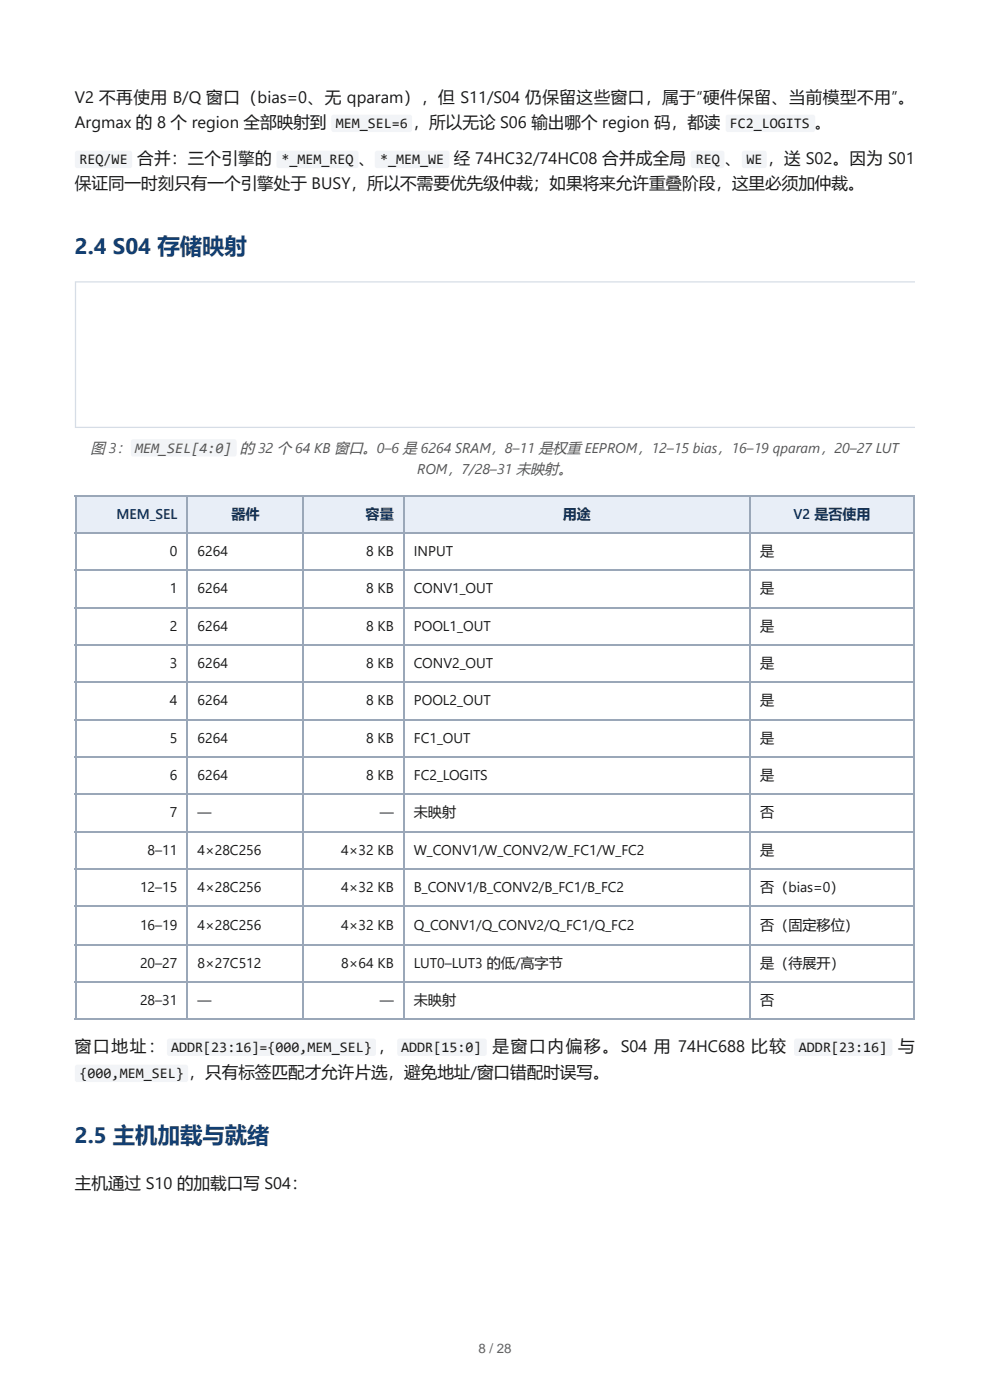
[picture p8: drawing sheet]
<svg xmlns="http://www.w3.org/2000/svg" width="210mm" height="297mm" viewBox="0 0 210 297" stroke-linecap="round" stroke-linejoin="round" font-family="sans-serif">
<defs><g id="words">
<g font-size="4.7" fill="#123f73">
<text x="15.9" y="53.9">2.4 S04 存储映射</text>
<text x="15.9" y="242.5">2.5 主机加载与就绪</text>
</g>
<g font-size="3.5" fill="#1a1a1a">
<text x="15.9" y="21.9">V2 不再使用 B/Q 窗口（bias=0、无 qparam），但 S11/S04 仍保留这些窗口，属于“硬件保留、当前模型不用”。</text>
<text x="15.9" y="27.2">Argmax 的 8 个 region 全部映射到</text>
<text x="87.5" y="27.2">，所以无论 S06 输出哪个 region 码，都读</text>
<text x="172.7" y="27.2">。</text>
<text x="29.1" y="34.9">合并：三个引擎的</text>
<text x="76" y="34.9">、</text>
<text x="96.2" y="34.9">经 74HC32/74HC08 合并成全局</text>
<text x="153.7" y="34.9">、</text>
<text x="162.7" y="34.9">，送 S02。因为 S01</text>
<text x="15.9" y="40.2">保证同一时刻只有一个引擎处于 BUSY，所以不需要优先级仲裁；如果将来允许重叠阶段，这里必须加仲裁。</text>
<text x="15.9" y="223.2">窗口地址：</text>
<text x="80.2" y="223.2">，</text>
<text x="104.4" y="223.2">是窗口内偏移。S04 用 74HC688 比较</text>
<text x="190.4" y="223.2">与</text>
<text x="40" y="228.8">，只有标签匹配才允许片选，避免地址/窗口错配时误写。</text>
<text x="15.9" y="252.3">主机通过 S10 的加载口写 S04：</text>
</g>
<g font-size="3.1" fill="#1a1a1a">
<text x="71.2" y="27.2">MEM_SEL=6</text>
<text x="154.7" y="27.2">FC2_LOGITS</text>
<text x="16.9" y="34.9">REQ/WE</text>
<text x="59.6" y="34.9">*_MEM_REQ</text>
<text x="80.6" y="34.9">*_MEM_WE</text>
<text x="147.5" y="34.9">REQ</text>
<text x="158.2" y="34.9">WE</text>
<text x="36.3" y="223.2">ADDR[23:16]={000,MEM_SEL}</text>
<text x="85.1" y="223.2">ADDR[15:0]</text>
<text x="169.4" y="223.2">ADDR[23:16]</text>
<text x="16.9" y="228.8">{000,MEM_SEL}</text>
</g>
<g font-size="3.1" fill="#555">
<text x="19.3" y="96.1">图 3：</text>
<text x="28.7" y="96.1">MEM_SEL[4:0]</text>
<text x="50.9" y="96.1">的 32 个 64 KB 窗口。0–6 是 6264 SRAM，8–11 是权重 EEPROM，12–15 bias，16–19 qparam，20–27 LUT</text>
</g>
<text font-size="3" fill="#555" x="88.4" y="100.6">ROM，7/28–31 未映射。</text>
<g font-size="3" fill="#0b2e59">
<text x="24.7" y="110.1">MEM_SEL</text>
<text x="49.1" y="110.1">器件</text>
<text x="77.5" y="110.1">容量</text>
<text x="119.3" y="110.1">用途</text>
<text x="168.2" y="110.1">V2 是否使用</text>
</g>
<g font-size="3" fill="#1a1a1a">
<text x="36" y="118">0</text>
<text x="41.9" y="118">6264</text>
<text x="77.6" y="118">8 KB</text>
<text x="87.7" y="118">INPUT</text>
<text x="161.2" y="118">是</text>
<text x="36" y="125.9">1</text>
<text x="41.9" y="125.9">6264</text>
<text x="77.6" y="125.9">8 KB</text>
<text x="87.7" y="125.9">CONV1_OUT</text>
<text x="161.2" y="125.9">是</text>
<text x="36" y="133.8">2</text>
<text x="41.9" y="133.8">6264</text>
<text x="77.6" y="133.8">8 KB</text>
<text x="87.7" y="133.8">POOL1_OUT</text>
<text x="161.2" y="133.8">是</text>
<text x="36" y="141.7">3</text>
<text x="41.9" y="141.7">6264</text>
<text x="77.6" y="141.7">8 KB</text>
<text x="87.7" y="141.7">CONV2_OUT</text>
<text x="161.2" y="141.7">是</text>
<text x="36" y="149.6">4</text>
<text x="41.9" y="149.6">6264</text>
<text x="77.6" y="149.6">8 KB</text>
<text x="87.7" y="149.6">POOL2_OUT</text>
<text x="161.2" y="149.6">是</text>
<text x="36" y="157.5">5</text>
<text x="41.9" y="157.5">6264</text>
<text x="77.6" y="157.5">8 KB</text>
<text x="87.7" y="157.5">FC1_OUT</text>
<text x="161.2" y="157.5">是</text>
<text x="36" y="165.5">6</text>
<text x="41.9" y="165.5">6264</text>
<text x="77.6" y="165.5">8 KB</text>
<text x="87.7" y="165.5">FC2_LOGITS</text>
<text x="161.2" y="165.5">是</text>
<text x="36" y="173.4">7</text>
<text x="41.9" y="173.4">—</text>
<text x="80.5" y="173.4">—</text>
<text x="87.7" y="173.4">未映射</text>
<text x="161.2" y="173.4">否</text>
<text x="31.3" y="181.3">8–11</text>
<text x="41.9" y="181.3">4×28C256</text>
<text x="72.3" y="181.3">4×32 KB</text>
<text x="87.7" y="181.3">W_CONV1/W_CONV2/W_FC1/W_FC2</text>
<text x="161.2" y="181.3">是</text>
<text x="29.7" y="189.2">12–15</text>
<text x="41.9" y="189.2">4×28C256</text>
<text x="72.3" y="189.2">4×32 KB</text>
<text x="87.7" y="189.2">B_CONV1/B_CONV2/B_FC1/B_FC2</text>
<text x="161.2" y="189.2">否（bias=0）</text>
<text x="29.7" y="197.4">16–19</text>
<text x="41.9" y="197.4">4×28C256</text>
<text x="72.3" y="197.4">4×32 KB</text>
<text x="87.7" y="197.4">Q_CONV1/Q_CONV2/Q_FC1/Q_FC2</text>
<text x="161.2" y="197.4">否（固定移位）</text>
<text x="29.7" y="205.3">20–27</text>
<text x="41.9" y="205.3">8×27C512</text>
<text x="72.3" y="205.3">8×64 KB</text>
<text x="87.7" y="205.3">LUT0–LUT3 的低/高字节</text>
<text x="161.2" y="205.3">是（待展开）</text>
<text x="29.7" y="213.2">28–31</text>
<text x="41.9" y="213.2">—</text>
<text x="80.5" y="213.2">—</text>
<text x="87.7" y="213.2">未映射</text>
<text x="161.2" y="213.2">否</text>
</g>
<text font-size="2.8" fill="#616161" x="101.4" y="287.1">8 / 28</text>
</g></defs>
<path d="M193.9 59.8h-177.9v30.9h177.9" fill="none" stroke="#d6dde6" stroke-width=".26"/>
<g fill="#e8eef7">
<path d="M16.1 105h23.8v8h-23.8z"/>
<path d="M39.9 105h24.5v8h-24.5z"/>
<path d="M64.4 105h21.1v8h-21.1z"/>
<path d="M85.5 105h73.6v8h-73.6z"/>
<path d="M159.1 105h34.8v8h-34.8z"/>
</g>
<g fill="none" stroke="#9aa7b8" stroke-width=".26">
<path d="M15.9 105.2h178M15.9 113.1h178M16 105v111.4M39.7 105v111.4M64.3 105v111.4M85.7 105v111.4M159 105v111.4M15.9 121h178M15.9 128.9h178M15.9 136.8h178M15.9 144.8h178M15.9 152.7h178"/>
<path d="M15.9 160.6h178M15.9 168.5h178M15.9 176.4h178M15.9 184.3h178M15.9 192.2h178M15.9 200.4h178M15.9 208.3h178M15.9 216.2h178"/>
</g>
<path d="M193.8 105v111.4" fill="none" stroke="#9aa7b8" stroke-width=".25"/>
<g fill="#f2f4f7">
<path d="M70.4 24.5l.3-.2h16.2l.5 .4v2.9l-.2 .3-.4 .1h-16.2l-.2-.1-.2-.4v-2.6z"/>
<path d="M154 24.5l.4-.2h18l.4 .4v2.9l-.1 .3-.4 .1h-18l-.3-.1-.2-.4v-2.6z"/>
<path d="M16 32.1l.4-.1h11.2l.4 .4v2.8l-.2 .4-.3 .1h-11.2l-.3-.3-.1-.3v-2.6z"/>
<path d="M58.8 32.1l.3-.1h16.5l.4 .4v2.8l-.2 .4-.3 .1h-16.5l-.3-.3-.1-.3v-2.6z"/>
<path d="M79.6 32.1l.4-.1h14.9l.4 .4v2.8l-.3 .4-.2 .1h-14.9l-.4-.3v-.3v-2.6z"/>
<path d="M146.6 32.1l.4-.1h6.3l.3 .5-.1 2.8-.4 .4-6.3-.1-.3-.5v-2.6z"/>
<path d="M157.4 32.1l.4-.1 4.5 .1 .3 .4-.1 2.9-.5 .3-4.5-.1-.2-.5v-2.6z"/>
<path d="M27.9 93.3l.4-.1h21.4l.5 .4v2.8l-.3 .4-.3 .1h-21.4l-.4-.3-.1-.3v-2.6z"/>
<path d="M35.6 220.5l.3-.2h43.3l.3 .1 .2 .4v2.7l-.1 .4-.4 .1h-43.3l-.3-.1-.2-.3v-2.7z"/>
<path d="M84.4 220.5l.3-.2h18.1l.4 .5v2.8l-.2 .3-.3 .1h-18.1l-.3-.2-.1-.3v-2.6z"/>
<path d="M168.5 220.5l.4-.2h19.9l.4 .5v2.8l-.2 .3-.3 .1h-19.9l-.4-.2v-.3v-2.6z"/>
<path d="M16 226l.4-.1h23.1l.4 .4v2.8l-.3 .4-.2 .1h-23.1l-.3-.3-.1-.3v-2.6z"/>
</g>
<use href="#words"/>
</svg>
